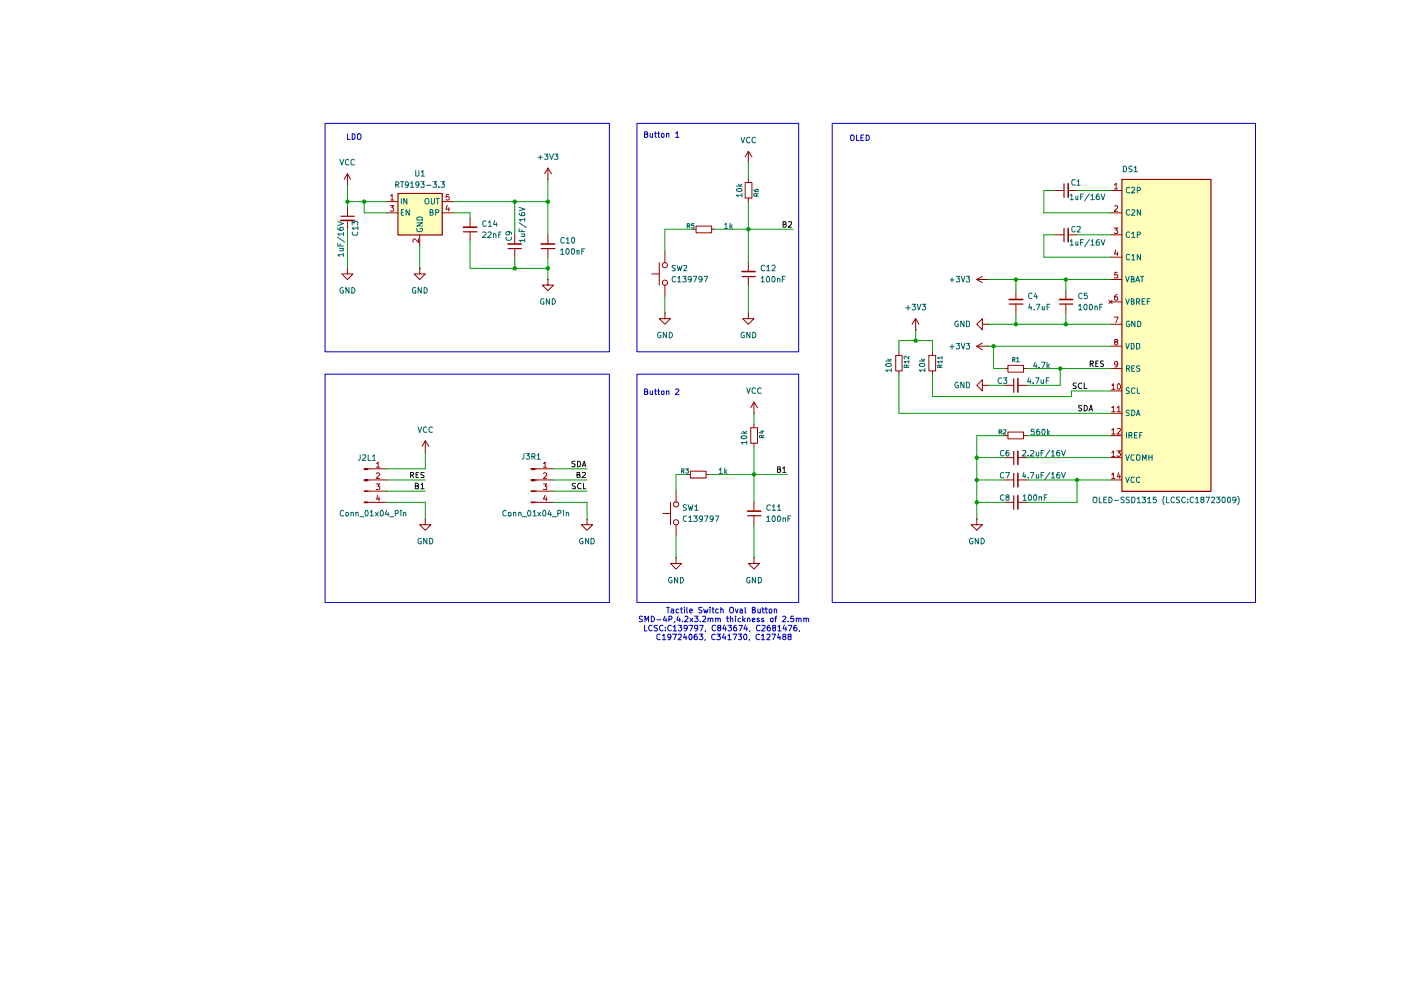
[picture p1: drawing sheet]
<svg xmlns="http://www.w3.org/2000/svg" width="297mm" height="210mm" viewBox="0 0 297 210" stroke-linecap="round" stroke-linejoin="round" font-family="sans-serif">
<g fill="#ffb">
<path d="M84.4 41h9.4v8.8h-9.4z"/>
<path d="M237.9 38.1h18.9v66.1h-18.9z"/>
</g>
<g fill="none" stroke="#910000" stroke-width=".25">
<path d="M225.6 39v2.9M237.9 38.1h18.9v66.1h-18.9zM72.3 45.8h2.8M84.4 41h9.4v8.8h-9.4zM98.3 49.1h2.8M107.7 52.7h2.8M114.8 52.7h2.8M225.6 48.5v2.8M214 64.5h2.9M224.7 64.5h2.8M214.9 80.3v2.9M214.9 95.7v2.8"/>
<path d="M158.5 109.3h2.8M214.9 100.4v2.9M214.9 105.1v2.9"/>
</g>
<g fill="none" stroke="#910000" stroke-width=".34">
<path d="M226.5 38.9v2.9M72.2 46.7h2.9M98.2 48.2h2.9M107.7 51.7h2.8M114.7 51.7h2.9M226.5 48.4v2.8M214 63.5h2.8M224.6 63.5h2.8M215.8 80.3v2.8M215.8 95.7v2.8M158.5 108.4h2.8M215.8 100.3v2.9"/>
<path d="M215.8 105.1v2.8"/>
</g>
<g fill="none" stroke="#910000" stroke-width=".21">
<path d="M73.7 39.2h.1M73.7 36.8v2.4M73.7 36.8l-.7 1.2M73.7 36.8l.6 1.2M116.2 38h.1M116.2 35.6l-.7 1.2M116.2 35.6l.7 1.2M116.2 35.6v2.4M73.7 56.9v1.2h1.1l-1.1 1.2-1.2-1.2h1.2M73.7 56.9h.1M73.7 43.9v1.9M73.7 46.7v1.9"/>
<path d="M82 42.8h2.3M82 45.1h2.3M89 56.9v1.2h1.2l-1.2 1.2-1.2-1.2h1.2M89 56.9h.1M89 49.8v2.4M93.7 42.8h2.4M93.7 45.1h2.4M99.7 46.3v1.9M99.7 49.1v1.9M109.1 49.8v1.9M109.1 52.7v1.8M116.2 59.3v1.2h1.1l-1.1 1.1-1.2-1.1h1.2"/>
<path d="M116.2 59.3h.1M116.2 49.8v1.9M116.2 52.7v1.8M207.1 59.3h2.4M207.1 59.3l1.2 .6M208.3 58.6l-1.2 .7M209.5 59.3h.1M223.6 40.4h2M223.6 49.8h2M226.5 40.4h1.8M226.5 49.8h1.8M235.5 45.1h2.3"/>
<path d="M235.5 40.4h2.3M235.5 49.8h2.3M235.5 54.5h2.3M235.5 59.3h2.3M194.1 69.9h.1M194.1 67.6l.7 1.1M194.1 67.6l-.7 1.1M194.1 67.6v2.3M196.9 75.4h1.5v3.3h-1.5zM197.7 74.6v.8M197.7 78.7v.6M207.1 73.4l1.2 .8"/>
<path d="M207.1 73.4h2.4M208.3 68.7v-1.1l-1.2 1.1 1.2 1.2v-1.2h1.2M208.3 72.7l-1.2 .7M209.5 73.4h.1M209.5 68.7h.1M213 78.1h.7M213.7 77.5h3.3v1.4h-3.3zM215.4 61.6v1.9M215.4 64.4v2M217 78.1h.8M226 61.6v1.9M226 64.4v2"/>
<path d="M235.1 63.7l.7 .6M235.5 78.1h2.3M235.5 73.4h2.3M235.5 64h2.3M235.5 68.7h2.3M235.8 63.7l-.7 .6M146.4 99.9h3.3v1.4h-3.3zM208.3 81.7v-1.2l-1.2 1.2 1.2 1.2v-1.2h1.2M209.5 81.7h.1M213 81.7h1.9M213 92.4h.7M213 97h1.9"/>
<path d="M213.7 91.6h3.3v1.4h-3.3zM215.8 81.7h2M215.8 97h2M217 92.4h.8M235.5 92.4h2.3M235.5 97h2.3M235.5 82.9h2.3M235.5 87.6h2.3M90.2 110.1v1.2h1.2l-1.2 1.1-1.2-1.1h1.2M90.2 110.1h.1M124.5 110.1v1.2h1.1l-1.1 1.1-1.2-1.1h1.2M124.5 110.1h.1"/>
<path d="M140.5 108.9h1.7M142.2 106.5v4.8M143.3 118.3v1.2h1.2l-1.2 1.1-1.1-1.1h1.1M143.3 118.3h.1M143.3 104.1v2.4M143.3 111.3v2.3M145.7 100.6h.7M149.7 100.6h.8M159.9 118.3v1.2h1.1l-1.1 1.1-1.2-1.1h1.2M159.9 118.3h.1M159.9 106.5v1.9M159.9 109.3v2"/>
<path d="M207.1 110.1v1.2h1.2l-1.2 1.1-1.2-1.1h1.2M207.1 110.1h.1M213 106.5h1.9M213 101.8h1.9M215.8 106.5h2M215.8 101.8h2M235.5 101.8h2.3"/>
<circle cx="143.3" cy="106.9" r=".55"/>
<circle cx="143.3" cy="110.7" r=".55"/>
</g>
<g fill="none" stroke="#b90000" stroke-width=".21">
<path d="M236.3 39.2l.3-.3v1.1M82.7 43.6h.8l-.4 .4 .4 .3-.1 .4h-.7M82.8 41.6l.3-.4v1.2M82.8 42.4h.7M88.7 50.6v.8l-.8-.8-.4 .2 .1 .5M94.8 43.5l-.2 .9h.7M95.2 41.2h-.5l-.1 .6 .1-.1h.5v.6h-.6M95.2 44v.8M236.2 48.3h.8l-.4 .5 .3 .1v.5l-.5 .1-.2-.1M236.3 43.7l.4-.1 .3 .3-.8 .9h.8M236.3 40h.7M236.6 53l-.3 .8h.8"/>
<path d="M236.9 57.7h-.5l-.1 .6h.6v.6l-.6-.1M236.9 53.4v.8M236.2 67.2h.9l-.5 1.2M236.6 72.5l-.3-.3 .1-.2h.5v.4l-.5 .1-.1 .1v.3l.3 .3 .4-.3-.1-.4h-.2M236.9 62.5l-.4 .1-.2 .8a.35 .35 0 0 0 .3 .3 .35 .35 0 0 0 .4-.3l-.1-.4-.2-.1-.4 .3M237 77.1a.35 .35 0 0 1-.4 .3 .35 .35 0 0 1-.3-.3l.1-.4h.5v.9l-.2 .2h-.3M235.7 81.7h.2l.2-.3v1.1M235.7 86.4l.4-.3v1.2M235.7 91.2l.4-.4v1.2M235.7 95.9l.4-.3v1.2M235.7 82.5h.7M235.7 87.3h.7"/>
<path d="M235.7 92h.7M235.7 96.8h.7M236.8 95.6h.8l-.4 .4 .3 .1 .1 .4-.3 .3h-.3l-.2-.2M236.9 81.6l.3-.2a.71 .71 0 0 1 .2 1.1h-.3l-.2-.1zM236.9 86.4l.3-.3v1.2M236.9 90.9l.4-.1 .3 .4-.8 .8h.8M236.9 87.3h.7M235.7 100.6h.2l.2-.4v1.2M235.7 101.4h.7M237.2 100.2l-.3 .9h.7M237.4 100.7v.7"/>
</g>
<g fill="none" stroke="#006665" stroke-width=".21">
<path d="M239.5 39.9l-.2-.2a.67 .67 0 0 0-.5 .5 .67 .67 0 0 0 .2 .7l.5-.1M239.9 39.9l.5-.2 .2 .3-.7 .9h.7M85.1 42.1v1.2M85.1 45h.3M85.6 44.4h-.5v1.2h.5M86.3 42.1v1.2l-.7-1.2v1.2M86.8 44.4v1.2l-.7-1.2v1.2M88.4 48.4v.5l.2 .2h.6l.3-.2v-.5h-.4v.2M88.4 47.2h1.2l-1.2 .7h1.2M88.6 46.1h.8l.2 .6h-1.2v-.5zM90.2 42.2l.2-.1a.6 .6 0 0 1 .6 .6 .6 .6 0 0 1-.6 .6l-.3-.5zM91.2 45h.4l.2-.1v-.4l-.2-.1h-.4v1.2h.6l.1-.4-.3-.2"/>
<path d="M91.4 42.1v1.1l.2 .1h.3l.2-.3v-.9M92.4 45h.6v-.5l-.6-.1v1.2M92.5 42.1h.6M92.8 42.1v1.2M238.7 58.6l.3 1.2 .4-1.2M239.5 44.5l-.2-.1a.6 .6 0 0 0-.5 .6 .6 .6 0 0 0 .5 .6h.2M239.5 49.3l-.5-.1a.67 .67 0 0 0-.2 .7 .67 .67 0 0 0 .5 .5l.2-.2M239.5 54l-.5-.1a.67 .67 0 0 0-.2 .7 .67 .67 0 0 0 .5 .5l.2-.2M239.9 59.2l.5-.1 .1-.3-.3-.2h-.3v1.2h.5l.1-.5-.3-.1M239.9 44.5l.5-.1 .2 .4-.7 .8h.7M239.9 49.5l.4-.3v1.2M239.9 54.3l.4-.4v1.2"/>
<path d="M239.9 50.4h.7M239.9 55.1h.7M240.8 59.8l.4-1.2 .4 1.2M241 59.4h.5M241.1 40.4h.5l.2-.4-.2-.3h-.5v1.2M241.1 49.8l.6-.1 .1-.3-.2-.2h-.5v1.2M241.8 44.4v1.2l-.7-1.2v1.2M241.8 53.9v1.2l-.7-1.2v1.2M241.8 58.6h.7M242.1 58.6v1.2M238.7 63.3l.3 1.2 .4-1.2M238.7 72.8l.3 1.2 .4-1.2"/>
<path d="M238.8 78.1h.6l.1-.4-.1-.1h-.6v1.1M239.1 78.1l.4 .6M239.4 68.2l-.2-.1a.61 .61 0 0 0-.4 .6 .61 .61 0 0 0 .5 .6l.2-.1v-.5h-.2M239.9 63.9l.5-.1 .1-.2-.3-.3h-.3v1.2h.4l.2-.1v-.4l-.3-.1M239.9 72.8h.4l.2 .3v.6l-.4 .3h-.2zM239.9 78.1h.5M240.5 77.6h-.6v1.1h.6M240.6 68.1v1.2l-.7-1.2v1.2M241 64h.5l.1-.2v-.3l-.1-.2h-.5v1.2M241 72.8h.5l.1 .3v.6l-.3 .3h-.3zM241.2 68.1l.6 .1 .1 .4-.1 .5-.3 .2h-.3zM241.3 64l.3 .5"/>
<path d="M241.6 77.6h-.5l-.1 .1 .1 .4 .5 .1v.4l-.1 .1h-.5M242.1 63.9h.5M242.7 63.3h-.6v1.2h.6M243.2 63.9h.5M243.8 63.3h-.6v1.2M238.7 96.4l.3 1.2 .4-1.2M238.8 91.7v1.2M239.4 92.3h.5l.1-.4-.1-.2h-.5v1.2M239.4 82.3h-.6v.4l.6 .2v.3v.2h-.6M239.4 87h-.6v.5l.6 .1v.3l-.2 .2h-.4M239.7 92.3l.3 .6M239.9 87a.6 .6 0 0 1 .7 .5 .6 .6 0 0 1-.7 .6z"/>
<path d="M240.5 96.5l-.6-.1a.72 .72 0 0 0 .4 1.2l.2-.1M240.5 92.3h.5M240.6 82.4l-.2-.2a.67 .67 0 0 0-.5 .5 .67 .67 0 0 0 .2 .7l.5-.1M241 88.1l.3-1.1 .4 1.1M241 96.6l.1-.2h.5a.86 .86 0 0 1-.1 1.2l-.5-.1zM241 87.8h.6M241.1 82.2v1.2h.5M241.1 91.7h-.6v1.2h.6M241.6 92.3h.4M242.1 91.7h-.5v1.2M242.2 97.6v-1.2l.5 .9 .3-.9v1.2M243.6 96.4v1.2"/>
<path d="M243.6 96.9h.7M244.3 96.4v1.2M238.7 101.2l.3 1.1 .4-1.1M240.5 101.3l-.6-.1-.1 .5 .1 .6 .6-.1M241.6 101.3l-.5-.1-.1 .2v.6l.1 .3 .5-.1"/>
</g>
<path d="M121.9 97.8h-.5l-.2 .2 .2 .3 .5 .2v.3l-.1 .2-.6-.1M122.4 97.8h.5a.66 .66 0 0 1 .2 .7 .66 .66 0 0 1-.7 .5zM123.4 99l.5-1.2 .3 1.2M123.5 98.6h.6M122 102.5h-.6v.5l.5 .1 .1 .4-.1 .1h-.6M122.3 100.7h.6v-.5h-.6v1.1h.6l.1-.4-.3-.2M123.2 102.6l-.3-.2a.67 .67 0 0 0-.5 .6 .67 .67 0 0 0 .3 .6l.5-.1M123.4 100.2h.6l.1 .3-.7 .8h.7M123.7 102.4v1.2h.5" fill="none" stroke="#0f0f0f" stroke-width=".21"/>
<path d="M112.6 99.3h.9v.3h-.9z" fill="#910000"/>
<path d="M112.6 99.3h.9v.3h-.9z" fill="none" stroke="#910000" stroke-width=".21"/>
<path d="M112.6 101.7h.9v.2h-.9z" fill="#910000"/>
<path d="M112.6 101.7h.9v.2h-.9z" fill="none" stroke="#910000" stroke-width=".21"/>
<path d="M112.6 104.1h.9v.1h-.9z" fill="#910000"/>
<path d="M112.6 104.1h.9v.1h-.9z" fill="none" stroke="#910000" stroke-width=".21"/>
<path d="M112.6 106.4h.9v.2h-.9z" fill="#910000"/>
<path d="M90.2 95.8h.1M90.2 93.5l-.7 1.2M90.2 93.5l.7 1.2M90.2 93.5v2.3M113.5 99.4h3.8M112.6 106.4h.9v.2h-.9zM113.5 101.8h3.8M113.5 104.1h3.8M113.5 106.5h3.8" fill="none" stroke="#910000" stroke-width=".21"/>
<path d="M115.2 98.3l.4-.3v1.1M115.2 99.1h.7M115.2 100.4l.2-.2h.3l.2 .2v.4l-.7 .6h.7M115.2 102.6h.7l-.3 .5 .3 .1v.5h-.7M115.6 105l-.4 .8h.8M115.8 105.4v.8" fill="none" stroke="#b90000" stroke-width=".21"/>
<path d="M87 100.8l.6-.1 .1-.4-.2-.1h-.5v1.1M87.3 100.8l.4 .5M88.1 103h.5l.1-.3-.2-.3h-.4v1.2h.5l.1-.5-.2-.1M88.2 100.7h.4M88.7 100.2h-.5v1.1h.5M89.2 102.8l.4-.4v1.2M89.2 103.6h.7M89.9 100.2h-.7v.4l.7 .4-.2 .3h-.5" fill="none" stroke="#0f0f0f" stroke-width=".21"/>
<path d="M77.2 99.3h.8v.3h-.8z" fill="#910000"/>
<path d="M77.2 99.3h.8v.3h-.8z" fill="none" stroke="#910000" stroke-width=".21"/>
<path d="M77.2 101.7h.8v.2h-.8z" fill="#910000"/>
<path d="M77.2 101.7h.8v.2h-.8z" fill="none" stroke="#910000" stroke-width=".21"/>
<path d="M77.2 104.1h.8v.1h-.8z" fill="#910000"/>
<path d="M77.2 104.1h.8v.1h-.8z" fill="none" stroke="#910000" stroke-width=".21"/>
<path d="M77.2 106.4h.8v.2h-.8z" fill="#910000"/>
<g fill="none" stroke="#910000" stroke-width=".21">
<path d="M158 38.7h1.4v3.3h-1.4zM158.7 34.5h.1M158.7 32.1v2.4M158.7 38v.7M158.7 32.1l-.7 1.2M158.7 32.1l.7 1.2M138.2 58.1h1.6M139.8 55.7v4.8M141 53.3v2.4M146.9 48.6h.7M147.6 47.9h3.3v1.5h-3.3zM150.9 48.6h.7"/>
<path d="M158.7 42v.8M158.7 55.7v1.9M158.7 58.6v1.9M141 66.4v1.2h1.2l-1.2 1.1-1.2-1.1h1.2M141 66.4h.1M141 60.5v2.3M158.7 66.4v1.2h1.2l-1.2 1.1-1.2-1.1h1.2M158.7 66.4h.1M189.9 75.4h1.4v3.3h-1.4zM190.6 74.6v.8M190.6 78.7v.6M78 99.4h4"/>
<path d="M159.2 90.7h1.4v3.3h-1.4zM159.9 87.6h.1M159.9 85.3l-.7 1.1M159.9 85.3l.7 1.1M159.9 85.3v2.3M159.9 90v.7M159.9 94v.7M77.2 106.4h.8v.2h-.8zM78 101.8h4M78 104.1h4M78 106.5h4"/>
<circle cx="141" cy="56.2" r=".55"/>
<circle cx="141" cy="59.9" r=".55"/>
</g>
<path d="M79.8 98.3l.4-.3v1.1M79.8 99.1h.7M79.8 102.6h.7l-.4 .5 .4 .2v.3l-.2 .2-.5-.1M79.8 100.4l.5-.2 .2 .4-.7 .8h.7M80.1 105l-.3 .8h.7M80.3 105.4v.8" fill="none" stroke="#b90000" stroke-width=".21"/>
<g fill="none" stroke="#0f0f0f" stroke-width=".21">
<path d="M166 47.6h.5l.1-.2v-.3l-.1-.1h-.5v1.2l.6-.1 .1-.3-.2-.2M167.1 47.1h.7v.4l-.7 .7h.7M231.1 77.1l.6-.1 .1-.3-.2-.2h-.5v1.2M231.4 77.1l.4 .6M232.3 77h.4M232.8 76.5h-.5v1.2h.5M233.9 76.5l-.6 .1v.4l.6 .2v.4l-.1 .1-.5-.1M164.8 99.5h.6v-.4l-.6-.1v1.2l.6-.1 .1-.4-.2-.2M165.9 99.3l.4-.3v1.2M228.2 81.3h-.6v.4l.5 .2 .1 .3-.1 .2h-.6M229.4 86l-.5-.1-.2 .3 .1 .2 .5 .2v.4h-.6M229.4 81.4l-.3-.2a.67 .67 0 0 0-.5 .5 .67 .67 0 0 0 .3 .7l.5-.1"/>
<path d="M229.9 85.9l.6 .2v.3v.6l-.4 .1h-.2zM229.9 81.2v1.2h.6M230.9 87.1l.4-1.2 .3 1.2M231 86.8h.6M165.9 100.2h.7"/>
</g>
<path d="M157.4 58.6h2.7" fill="none" stroke="#910000" stroke-width=".25"/>
<path d="M157.3 57.6h2.8" fill="none" stroke="#910000" stroke-width=".34"/>
<g fill="none" stroke="#090" stroke-width=".21">
<path d="M73.7 39.2v4.7M116.2 38v11.8M158.7 34.5v3.5M73.7 48.6v8.3M73.7 42.8h8.3M77.2 42.8v2.3h4.8M89 52.2v4.7M96.1 42.8h20.1M96.1 45.1h3.6v1.2M99.7 51v5.9h16.5M109.1 42.8v7M109.1 54.5v2.4"/>
<path d="M116.2 54.5v4.8M146.9 48.6h-5.9v4.7M151.6 48.6h16.5M158.7 42.8v12.9M209.5 59.3h26M215.4 59.3v2.3M223.6 40.4h-2.3v4.7h14.2M223.6 49.8h-2.3v4.7h14.2M226 59.3v2.3M228.3 40.4h7.2M228.3 49.8h7.2M141 62.8v3.6"/>
<path d="M158.7 60.5v5.9M190.6 74.6v-2.4h7.1v2.4M190.6 79.3v8.3h44.9M194.1 69.9v2.3M197.7 79.3v4.8h29.5v-1.2h8.3M209.5 68.7h26M209.5 73.4h26M210.7 73.4v4.7h2.3M215.4 66.4v2.3M217.8 78.1h17.7M224.8 78.1v3.6h-7M226 66.4v2.3"/>
<path d="M90.2 95.8v3.6h-8.2M117.3 99.4h7.2M159.9 87.6v2.4M159.9 94.7v11.8M207.1 97h5.9M209.5 81.7h3.5M213 92.4h-5.9v17.7M217.8 97h17.7M217.8 92.4h17.7M82 104.1h8.2M82 106.5h8.2v3.6M82 101.8h8.2"/>
<path d="M117.3 104.1h7.2M117.3 101.8h7.2M117.3 106.5h7.2v3.6M143.3 113.6v4.7M145.7 100.6h-2.4v3.5M150.5 100.6h16.5M159.9 111.3v7M207.1 101.8h5.9M207.1 106.5h5.9M217.8 101.8h17.7M228.3 101.8v4.7h-10.5"/>
</g>
<g fill="none" stroke="#0000ca" stroke-width=".21">
<path d="M68.9 26.2h60.3v48.4h-60.3zM73.7 28.4v1.1h.6M74.7 28.4h.4l.2 .3v.6l-.2 .2h-.4zM75.8 28.5l.5-.1a.86 .86 0 0 1 .1 1.1h-.5l-.1-.1zM135 26.2h34.3v48.4h-34.3zM136.7 28.4h.5l.1-.3-.1-.2h-.5v1.2h.5l.1-.1v-.4l-.2-.2M137.8 28.3v.7l.2 .1 .3-.1M138.3 28.3v.8M138.8 28.3h.4M138.9 27.9v1.1l.3 .1M139.4 28.3h.5M139.6 27.9v1.1l.3 .1"/>
<path d="M140.3 28.4l.3-.1 .2 .1v.6l-.2 .1-.4-.2zM141.3 28.4l.2-.1 .3 .1v.7M141.3 28.3v.8M143.3 28.3l.3-.4v1.2M143.3 29.1h.6M176.4 26.2h89.8v101.6h-89.8zM180.3 28.8l.5-.2a.65 .65 0 0 1 .3 .7 .65 .65 0 0 1-.5 .5l-.3-.2zM181.6 28.6v1.2h.6M182.5 29.2h.5M183.1 28.6h-.6v1.2h.6M183.6 28.6l.6 .2 .1 .3-.1 .5-.3 .2h-.3zM68.9 79.3h60.3v48.5h-60.3z"/>
<path d="M135 79.3h34.3v48.5h-34.3zM136.7 83.1h.4l.2-.4-.2-.2h-.4v1.2h.5l.1-.1v-.5h-.2M137.8 82.9v.6l.2 .2 .3-.1M138.3 82.9v.8M138.8 82.9h.4M138.9 82.5v1.1l.3 .1M139.4 82.9h.5M139.6 82.5v1.1l.3 .1M140.3 83h.5v.6h-.5zM141.3 83h.5v.7M141.3 82.9v.8M143.3 82.6l.4-.1 .2 .3-.7 .9h.7"/>
<path d="M136.2 130.7l-.5-.1-.1 .2v.3l.6 .4-.2 .3-.4-.1M136.7 132.6v1.2h.5M136.7 131.8v-1.2l.4 .9 .4-.9v1.2M138.1 130.6l.5 .2 .2 .5a.57 .57 0 0 1-.7 .5zM138.3 132.7l-.5-.1a.67 .67 0 0 0-.3 .7 .67 .67 0 0 0 .5 .5l.3-.2M139.3 131.4h.8M139.4 132.6h-.5l-.2 .2 .2 .3 .5 .2v.3l-.2 .2-.5-.1M140 134.5a.45 .45 0 0 0-.7 .2v.7a.45 .45 0 0 0 .7 .2M140.5 134.8l.3-.3v1.1M140.5 135.6h.6M140.5 132.7l-.5-.1-.1 .2 .1 .8 .2 .2 .3-.2M141 130.6l-.4 .9h.8"/>
<path d="M141.1 133.6v.2M141.1 133v.1M141.2 131.1v.7M141.3 128.8h.6M141.6 128.8v1.2M141.8 131.3l.6-.1v-.5l-.6-.1v1.2M142.2 135l-.2 .2-.4-.1v-.6h.4a.73 .73 0 0 1-.1 1.1h-.3M142.3 129.2l.4-.1 .1 .2v.7M142.3 132.7l-.5-.1a.67 .67 0 0 0-.2 .7 .67 .67 0 0 0 .5 .5l.2-.2M142.6 134.5h.8l-.5 1.1M142.7 132.9l.4-.3v1.2M142.7 133.8h.7"/>
<path d="M142.8 129.5h-.4l-.2 .1 .2 .4 .4-.1M143.1 131.7l-.2 .3M143.8 130.6l-.3 .9h.8M143.8 134.5h.6v.5l-.6 .6h.6M143.8 132.6h.7l-.3 .4 .3 .1v.5l-.1 .2h-.4l-.2-.2M143.9 129.2l-.3-.1-.3 .3 .1 .5h.5M144.1 131.1v.7M144.3 129.1h.4M144.4 128.8v1.1l.3 .1M144.7 131.7v.1M145.1 128.8v.1M145.1 129.1v.9"/>
<path d="M145.2 130.8l.4-.2 .3 .4-.8 .8h.8M145.2 134.4l-.3 .8h.7M145.5 134.9v.7M145.6 128.8v1l.2 .2M145.7 133.1l-.2 .2h-.4l-.1-.6 .5-.1 .2 .2-.2 .8-.4 .2M146 132.6h.9l-.5 1.2M146.1 134.5h.4a.78 .78 0 0 1 0 1.1h-.4zM146.2 129.5h.6l-.2-.4-.4 .2v.5l.2 .2 .3-.1M146.3 131.1l.6 .7M146.9 131.1l-.6 .7M147.2 130.6h.8l-.4 .5 .4 .2v.4l-.3 .1-.5-.1M147.7 134.5h-.2a.73 .73 0 0 0-.1 1.1h.4v-.6l-.4-.1-.2 .2"/>
<path d="M147.9 133.1l-.1 .2h-.4l-.2-.2v-.3l.2-.2 .5 .1v.7l-.2 .3-.3 .1M148.3 134.5h.7l-.4 .4 .4 .2-.1 .5h-.6M148.3 132.6h.8l-.5 1.2M148.5 131.7v.1M148.8 128.8l-.6 .1v.3l.6 .4-.2 .4-.4-.1M149 130.8l.4-.2 .2 .2v.3l-.7 .7h.7M149.2 129.1l.2 .9 .2-.6 .3 .6 .2-.9M149.5 135.6l-.1 .2M149.6 133.7l-.1 .2M150.1 131.1h.5v.7M150.1 131.1v.7M150.5 128.8v.1"/>
<path d="M150.5 129.1v.9M150.6 131.2l.2-.1h.3v.7M151 129.1h.4M151.1 128.8v1.1l.3 .1M151.6 134.5h-.2a.6 .6 0 0 0-.5 .5 .6 .6 0 0 0 .5 .6h.2M151.7 131.1h.4l.1 .1v.6M151.7 132.7l-.5-.1a.67 .67 0 0 0-.2 .7 .67 .67 0 0 0 .5 .5l.2-.2M151.7 131.1v.7M152 134.5h.7l-.4 .4 .4 .2v.5h-.7M152.2 131.2l.2-.1 .3 .1v.6M152.3 129.2l-.3-.1-.3 .3 .1 .5h.5M152.4 133.1l-.3-.3 .1-.2h.5v.4l-.5 .1-.1 .2v.2l.3 .3 .4-.3-.1-.4h-.1"/>
<path d="M152.8 129.3l.2-.2 .3 .2v.7M152.8 128.8v1.2M153.5 134.4l-.3 .8h.7M153.6 132.5l-.4 .8h.8M153.8 134.9v.7M153.8 132.9v.9M154 131.1h.5M154.2 130.6v1.1l.3 .1M154.3 132.6h.8l-.4 .4 .3 .1 .1 .4-.2 .3h-.4l-.2-.2M154.3 134.8l.4-.3v1.1M154.3 135.6h.7M154.9 128.8h.5a.77 .77 0 0 1-.2 1.2l-.3-.1a.87 .87 0 0 1 0-1.1z"/>
<path d="M154.9 131.1h.5v.7M154.9 130.6v1.2M155.4 134.5h.8l-.5 1.1M155.9 129.1l.3 .9 .3-.9M156 130.6v.2M156 131.1v.7M156.1 132.6h-.3l-.2 .2v.9h.5l.1-.4a.35 .35 0 0 0-.3-.3 .35 .35 0 0 0-.4 .3M156.5 134.5h.7l-.3 .4 .3 .2-.1 .5h-.6M156.6 132.6h.8l-.5 1.2M156.9 129.2l.3-.1 .2 .2v.7M157 131.1h-.3l-.2 .2v.4h.5M157.4 129.5h-.5l.1 .5 .4-.1"/>
<path d="M157.5 130.6v1.2M157.6 131.4l.4 .4M157.8 134.5h.3l.2 .2v.7l-.3 .2a.7 .7 0 0 1-.2-1.1zM158 128.8v1.1l.2 .1M158 131.1l-.5 .4M158.1 132.5l-.4 .8h.8M158.3 132.9v.9M158.5 131.1h.3l.2 .1v.6M158.5 131.1v.7M158.9 135.6l-.1 .2M159 133.7l-.1 .2M159.5 129.3h.5v-.5h-.5v1.2h.4l.3-.5-.3-.2"/>
<path d="M159.5 131.5l.5-.2v-.2h-.5v.6h.5M160.7 129.1v.8l.3 .1 .2-.2M161 131.1h-.5v.3l.5 .1v.2l-.1 .1-.4-.1M161 134.5h-.2a.6 .6 0 0 0-.5 .5 .6 .6 0 0 0 .5 .6h.2M161.1 132.7l-.5-.1a.67 .67 0 0 0-.2 .7 .67 .67 0 0 0 .5 .5l.2-.2M161.2 129.1v.9M161.5 134.8l.3-.3v1.1M161.5 135.6h.6M161.5 132.7l.6-.1 .1 .3-.7 .9h.7M161.5 129.1h.6M161.7 128.8v1l.4 .2M161.9 131.1h-.3l-.1 .2 .5 .4-.2 .1-.3-.1"/>
<path d="M162.2 129.1h.5M162.4 128.8v1l.3 .2M162.6 134.5h.6v.5l-.6 .6h.6M163.1 129.3l.1-.2 .4 .1v.7l-.4 .1-.1-.2zM163.2 132.6l-.4 .1a.82 .82 0 0 0 .1 1.1l.4-.2v-.5l-.4-.1-.3 .3M163.4 131.1h.5v.6l-.3 .1-.3-.1zM163.7 134.5h.7l-.5 1.1M164 133.1l-.2-.4 .5-.1 .1 .3-.6 .3v.4l.2 .2 .4-.2v-.4l-.1-.1M164.2 129.3l.1-.2 .4 .2v.7M164.2 129.1v.9M164.3 131.1h.4M164.7 130.6l-.3 .2v1"/>
<path d="M164.9 132.9l.4-.3v1.2M164.9 133.8h.7M165.1 134.4l-.3 .8h.7M165.4 134.9v.7M165.9 130.8l.5-.2 .2 .4-.7 .8h.7M166.2 135l-.3-.3a.35 .35 0 0 1 .4-.3 .35 .35 0 0 1 .3 .3l-.2 .3a.36 .36 0 0 0-.5 .4 .36 .36 0 0 0 .6 .2 .36 .36 0 0 0 0-.6h-.1M166.3 132.5l-.3 .8h.8M166.6 132.9v.9M167.1 131.7v.1M167.1 132.6h.8l-.5 1.2M167.3 135l-.3-.3 .3-.2h.4v.4a.51 .51 0 0 0-.6 .7h.6v-.6h-.1M168.2 130.6h-.5l-.1 .6 .6-.1 .1 .6-.2 .1-.5-.1"/>
<path d="M168.8 131.1h.4l.1 .1v.6M168.8 132.6h-.3l-.2 .2v.8l.4 .2 .3-.3-.1-.4-.2-.1-.4 .1v.2M168.8 131.1v.7M169.3 131.2l.2-.1 .3 .1v.6M169.5 133.7l-.1 .2M170.4 131.1h.4l.1 .1v.6M170.4 131.1v.7M170.9 131.2l.2-.1 .3 .1v.6"/>
</g>
<g fill="#090">
<circle cx="226" cy="68.7" r=".47"/>
<circle cx="215.4" cy="68.7" r=".47"/>
<circle cx="210.7" cy="73.4" r=".47"/>
<circle cx="207.1" cy="97" r=".47"/>
<circle cx="159.9" cy="100.6" r=".47"/>
<circle cx="207.1" cy="101.8" r=".47"/>
<circle cx="207.1" cy="106.5" r=".47"/>
<circle cx="73.7" cy="42.8" r=".47"/>
<circle cx="77.2" cy="42.8" r=".47"/>
<circle cx="109.1" cy="42.8" r=".47"/>
<circle cx="116.2" cy="42.8" r=".47"/>
<circle cx="226" cy="59.3" r=".47"/>
<circle cx="215.4" cy="59.3" r=".47"/>
<circle cx="109.1" cy="56.9" r=".47"/>
<circle cx="116.2" cy="56.9" r=".47"/>
<circle cx="228.3" cy="101.8" r=".47"/>
<circle cx="224.8" cy="78.1" r=".47"/>
<circle cx="194.1" cy="72.2" r=".47"/>
<circle cx="158.7" cy="48.6" r=".47"/>
</g>
<g fill="none" stroke="#006665" stroke-width=".21">
<path d="M72.1 33.8l.4 1.2 .4-1.2M73.9 34l-.3-.2-.4 .3v.6l.2 .3 .5-.1M75.1 34l-.3-.2-.4 .3v.6l.2 .3 .5-.1M83.9 39.2h.4l.3-.3-.3-.4h-.4v1.2M84.2 39.2l.4 .5M84.9 38.5h.7M85.3 38.5v1.2M86.6 39l-.2 .3-.5-.1v-.5l.5-.2a.81 .81 0 0 1 0 1.2h-.4M87 38.9l.4-.4v1.2M87 39.7h.7M88.1 36.2l.1 1.1h.4l.2-.1v-1M88.8 39a.35 .35 0 0 1-.3 .3 .35 .35 0 0 1-.4-.3l.1-.4h.5v.9l-.1 .2h-.4"/>
<path d="M89.2 38.5h.7l-.3 .5 .3 .1v.5h-.7M89.3 36.5l.4-.3v1.1M89.3 37.3h.7M90.4 39.3h1M91.8 38.5h.7l-.4 .5h.4v.7l-.7-.1M93 39.6v.1M93.5 38.5h.7l-.4 .5h.3v.7l-.6-.1M114.1 33.4h.9M114.6 32.9v.9M115.5 32.7h.7l-.4 .4 .4 .1v.5h-.7M116.5 32.7l.4 1.1 .4-1.1M117.6 32.7h.7l-.4 .4 .4 .1v.5h-.7"/>
<path d="M156.1 39.5h1.2M156.5 39l.5 .5M157.1 29.1l.4 1.2 .4-1.2M157.3 39l-.4 .4M159 29.2l-.5-.1a.67 .67 0 0 0-.3 .7 .67 .67 0 0 0 .5 .5l.3-.2M160.2 29.2l-.5-.1a.67 .67 0 0 0-.3 .7 .67 .67 0 0 0 .5 .5l.3-.2M227.9 38.2l-.5-.1-.2 .3 .1 .7 .3 .2 .3-.2M228.3 38.4l.4-.3v1.2M228.3 39.3h.7M238.2 35.2h.3l.3 .4v.6l-.1 .2h-.5zM240 35.3l-.5-.1-.1 .2v.3l.6 .4-.1 .3h-.5M240.5 35.6l.3-.4v1.2"/>
<path d="M240.5 36.4h.6M71.5 50.3l1.6 1M71.6 51.6v.6h1.2M71.6 48.3l.1 .4a.82 .82 0 0 0 1.1-.1l-.2-.4h-.5v.4l.2 .3M71.6 47l1.2 .4-1.2 .4M72 52.7h.8M72.1 51.7v.5M72.6 52.7l.2 .1-.1 .4h-.7M72.8 54h-1.2l.4 .4M72.8 49.6h-1.2l.4 .4M72.8 49.3v.7M72.8 53.7v.7"/>
<path d="M74.7 47.7v-.8l.4 .4 .1-.3h.6v.7M74.8 49.2a.45 .45 0 0 0 .1 .7h.7a.45 .45 0 0 0 .2-.7M75.9 48.3h-1.2l.3 .4M75.9 48v.7M102.4 49.3l.5-.1 .1 .3-.7 .9h.7M103 46.9a.45 .45 0 0 0-.6 .2v.7l.3 .2 .3-.2M103.5 49.3l.6-.1v.3l-.7 .9h.7M103.5 47.2l.4-.4v1.2M103.5 48h.7M104.6 49.7l.2-.2 .4 .2v.7M104.6 49.5v.9M104.9 46.7l-.3 .9h.8"/>
<path d="M105.2 47.2v.8M105.7 49.7h.4M106.3 49.2h-.6v1.2M107.4 50.3a.53 .53 0 0 0 .5 .7 .53 .53 0 0 0 .5-.7M107.8 49.1l.2 .3-.1 .4h-.5l-.1-.4a.73 .73 0 0 1 1.2 0v.3M110.1 48.5v.6h1.2M110.1 45.2l.1 .4 .2 .1h.8l.1-.5-.2-.2h-.4l-.1 .2v.4l.1 .1M110.1 43.9l1.2 .5-1.2 .3M110.1 47.2l1.5 1.1M110.5 49.6h.8M110.7 48.7v.4M111.2 49.6l.1 .5h-.8"/>
<path d="M111.3 51h-1.2l.3 .3M111.3 46.6h-1.2l.3 .1v.2M111.3 46.2v.7M111.3 50.6v.7M118.9 53.1l.3-.4v1.2M118.9 53.9h.6M119.6 50.5l-.5-.1a.67 .67 0 0 0-.2 .7 .67 .67 0 0 0 .5 .5l.2-.2M120.1 50.7l.3-.3v1.2M120.1 51.6h.6M120.1 52.7h.4l.1 .2v.8l-.2 .2a.71 .71 0 0 1-.3-1.2zM121.2 52.9l.1-.2a.6 .6 0 0 1 .6 .5 .6 .6 0 0 1-.2 .6l-.3 .1-.2-.2zM121.3 50.4h.4l.1 .1v.8l-.2 .3a.71 .71 0 0 1-.3-1.2z"/>
<path d="M122.3 53.3l.2-.2 .3 .1v.7M122.3 53.1v.8M123.4 53.3h.4M124 52.7h-.6v1.2M143.2 56.3h-.6v.4l.5 .2 .1 .3-.1 .2h-.6M143.3 58.8l-.3-.2a.67 .67 0 0 0-.5 .5 .67 .67 0 0 0 .2 .7l.6-.1M143.6 56.3l.2 1.1 .3-.8 .2 .8 .3-1.1M143.7 58.9l.3-.3v1.2M143.7 59.8h.7M144.8 58.6h.7l-.4 .5h.3l.1 .2-.1 .5-.6-.1M144.9 56.4l.6-.1 .1 .2-.7 .9h.7M145.7 47.9l.5-.1v-.3l-.5-.1v.9"/>
<path d="M146 47.9l.2 .4M146.6 59.1v.2l-.5 .1-.1-.1-.1-.5 .2-.2 .5 .2v.7l-.2 .3h-.4M147 58.6h.7l-.5 1.2M147.2 47.4h-.6v.4h.6l-.1 .5h-.5M148.8 59.1a.35 .35 0 0 1-.3 .3 .35 .35 0 0 1-.3-.3l.1-.4h.5v.8l-.2 .3h-.3M149.3 58.6h.7l-.5 1.2M153.7 47.6l.2-.3v1.1M153.7 48.4h.6M154.8 47.3v1.1M154.9 48l.4 .4M155.3 47.7l-.5 .4M156.1 40.2l.5-.2h.6a.51 .51 0 0 1-.2 .7 .51 .51 0 0 1-.7-.2z"/>
<path d="M157.3 41.4h-1.2l.4 .3M157.3 41.1v.6M159.9 40.2v.3a.6 .6 0 0 0 .9 0l-.1-.4h-.4l-.1 .4 .2 .1M160.4 41.6v-.5l-.2-.1-.3 .1v.5h.9M160.8 41l-.4 .3M161.4 58.9l.3-.3v1.2M161.4 59.8h.7M162.1 56.4l-.2-.2a.67 .67 0 0 0-.5 .5 .67 .67 0 0 0 .2 .7l.5-.1M162.6 56.6l.3-.4v1.2M162.6 57.4h.6M162.6 58.7l.3-.1 .3 .2v.8l-.2 .2h-.4l-.1-.4zM163.7 56.4l.1-.2h.4l.1 .2v.3l-.6 .7h.6"/>
<path d="M163.9 58.6a.71 .71 0 0 1 .3 1.2h-.4l-.1-.2v-.8zM164.8 59.1l.4-.1 .2 .2v.6M164.8 59v.8M165.9 59.2h.4M166.5 58.6h-.6v1.2M201.4 59.4h.9M201.8 58.9v.9M202.8 58.6h.7l-.4 .5h.3l.1 .2-.1 .5-.6-.1M203.8 58.6l.4 1.2 .4-1.2M204.9 58.6h.7l-.4 .5 .4 .1v.5h-.7M226.9 41.5l.3-.4v1.2M226.9 51.1l.3-.3v1.2"/>
<path d="M226.9 42.3h.7M226.9 52h.7M227.9 48.1a.45 .45 0 0 0-.7 .2l.1 .7 .3 .2 .3-.2M228.1 41.6v.6h.4M228.1 51.2v.8l.4-.1M228.3 48.1h.7v.4l-.7 .7h.7M228.5 41.6v.7M228.5 51.2v.8M229.1 41.7h.4M229.1 51.4h.4M229.7 41.1h-.6v1.2M229.7 50.8h-.6v1.2"/>
<path d="M231 41.1l-1 1.5M231 50.8l-1 1.5M231.3 41.5l.3-.4v1.2M231.3 51.1l.3-.3v1.2M231.3 42.3h.7M231.3 52h.7M233 41.1h-.3a.73 .73 0 0 0 0 1.2l.4-.1v-.5l-.4-.1-.3 .2M233 50.8l-.4 .2-.2 .8 .2 .2 .5-.1-.1-.6h-.4l-.2 .2M233.4 41.1l.4 1.2 .5-1.2M233.4 50.8l.4 1.2 .5-1.2M72.7 61h-.1a.66 .66 0 0 0-.5 .4 .66 .66 0 0 0 .2 .7h.5v-.5h-.2M74 61v1.1l-.7-1.1v1.1"/>
<path d="M74.6 61a.66 .66 0 0 1 .6 .4 .66 .66 0 0 1-.2 .7h-.4zM88.1 61h-.3l-.3 .3v.6l.1 .2h.5v-.5h-.1M89.3 61v1.1l-.7-1.1v1.1M89.9 61a.66 .66 0 0 1 .7 .4 .66 .66 0 0 1-.3 .7h-.4zM115.3 63.4l-.3-.1-.3 .2-.1 .8a.45 .45 0 0 0 .7 .1v-.4h-.2M116.5 63.3v1.2l-.7-1.2v1.2M117.1 63.3l.5 .2 .2 .5a.57 .57 0 0 1-.7 .5zM140.1 70.5a.45 .45 0 0 0-.7 .2v.7a.45 .45 0 0 0 .7 .1v-.4h-.1M141.3 70.4v1.2l-.7-1.2v1.2M141.9 70.4a.6 .6 0 0 1 .7 .6 .6 .6 0 0 1-.7 .6zM157.8 70.5a.45 .45 0 0 0-.7 .2v.7a.45 .45 0 0 0 .7 .1v-.4h-.2M159 70.4v1.2l-.7-1.2v1.2"/>
<path d="M159.6 70.4l.6 .2 .1 .4-.1 .5-.3 .1h-.3zM187.8 77.3l.2-.3h.8l.2 .2v.4a.75 .75 0 0 1-1.2-.3zM187.8 76.5h1.2M188.2 76.1l.4 .4M189 78.5h-1.2l.3 .3M189 78.1v.7M189 76.1l-.4 .3M192 65.3h1M192.2 77.9v-.4l-.4-.1-.1 .5h1M192.5 64.8v.9M192.7 76.7h-1l.3 .3M192.7 75.5v.6l-.7-.6-.3 .2 .1 .4"/>
<path d="M192.7 77.4l-.5 .2M192.7 76.5v.5M193.4 64.5h.7l-.4 .4 .4 .3v.4h-.7M194.5 64.5l.3 1.2 .4-1.2M194.9 76.5h1.2M195 77.1l.8-.1 .3 .4a.64 .64 0 0 1-.6 .4 .64 .64 0 0 1-.6-.5zM195.3 76.1l.4 .4M195.5 64.5h.8l-.5 .4 .5 .3-.1 .4h-.7M196.1 78.5h-1.2l.3 .3M196.1 78.1v.7M196.1 76.1l-.4 .3M199.3 77.9l-.1-.5h-.3l-.1 .5h.9"/>
<path d="M199.7 76.7h-.9l.3 .3M199.7 75.9h-.9l.3 .2M199.7 77.4l-.4 .2M199.7 75.5v.6M199.7 76.5v.5M201.4 73.5h.9M201.8 73.1v.9M202.8 72.8h.7l-.4 .4 .4 .3-.1 .4-.5 .1-.1-.2M203.1 68.2a.54 .54 0 0 0-.7 .5 .54 .54 0 0 0 .8 .5v-.5h-.3M203.8 72.8l.4 1.2 .4-1.2M204.4 68.1v1.2l-.7-1.2v1.2M204.9 72.8h.7l-.4 .4 .4 .1v.5l-.2 .2h-.3l-.2-.2"/>
<path d="M204.9 68.1h.3l.4 .2v.7l-.4 .3h-.3zM214.7 76.3l.4-.1v-.4h-.4v.9M214.9 76.3l.3 .4M215.6 76l.2-.2v.9M215.6 76.7h.6M218.4 64.4l-.3 .9h.7M218.6 64.9v.8M218.8 62.3v-.1a.45 .45 0 0 0-.7 .2v.7a.45 .45 0 0 0 .7 .1M219.3 65.6v.1M219.5 76.8l-.4 .8h.8M219.5 62.1l-.2 .8h.7M219.7 64.5h.8l-.5 1.2"/>
<path d="M219.7 77.2v.8M219.8 62.6v.7M220.3 77.9v.1M220.8 76.8h.8l-.5 1.2M221 64.9v.7h.4M221.4 64.9v.8M222 76.8v1.2M222 65.1h.4M222.2 77.6l.3 .4M222.5 77.2l-.5 .4M222.6 64.5h-.6v1.2M228.7 64.9l.3-.4v1.2"/>
<path d="M228.7 65.7h.7M229.4 62.3l-.2-.2a.6 .6 0 0 0-.5 .6 .6 .6 0 0 0 .5 .6l.2-.1M230 64.6l.2-.1 .3 .3v.6l-.4 .3a.7 .7 0 0 1-.1-1.1zM230.5 62.1h-.5l-.1 .6 .1-.1 .5 .1v.5h-.6M231.1 64.6l.2-.1a.64 .64 0 0 1 .4 .6 .64 .64 0 0 1-.5 .6l-.2-.3zM232.2 65l.4-.1 .1 .8M232.2 64.9v.8M233.2 65.1h.4M233.8 64.5h-.6v1.2M76.4 96.4v.9l-.5 .3M76.9 96.5l.6-.1 .1 .4-.8 .8h.8M78.1 96.4v1.2h.6"/>
<path d="M79 96.8l.3-.4v1.2M79 97.6h.6M88.6 90.5l.4 1.2 .4-1.2M90.5 90.6l-.2-.1a.6 .6 0 0 0-.6 .6 .6 .6 0 0 0 .6 .6l.2-.1M91.7 90.6l-.3-.1a.6 .6 0 0 0-.5 .6 .6 .6 0 0 0 .5 .6l.3-.1M111.1 96.2v.8l-.4 .4M111.5 96.2h.8l-.5 .4 .4 .1v.6h-.7M112.8 96.8h.6v-.5l-.6-.1v1.2M113 96.8l.5 .6M113.9 96.5l.3-.3v1.2M113.9 97.4h.7M144.5 99.9h.4l.1-.2-.1-.3h-.4v.9"/>
<path d="M144.8 99.9l.2 .4M145.4 99.4h.6l-.4 .3 .4 .1v.4h-.6M152.5 99.6l.3-.4v1.2M153.7 99.2v1.2M153.8 100l.3 .4M154.1 99.7l-.4 .4M157.1 92.5a.75 .75 0 0 1 1.2 .3 .78 .78 0 0 1-1.2 0zM157.1 91.9h1.2M157.5 91.4l.5 .5M158.3 82.2l.4 1.2 .4-1.2M158.3 93.8h-1.2l.4 .3M158.3 93.5v.6"/>
<path d="M158.3 91.4l-.5 .4M160.2 82.4l-.3-.2a.67 .67 0 0 0-.5 .5 .67 .67 0 0 0 .3 .7l.5-.1M161.3 91.4h.7M161.4 82.4l-.3-.2a.67 .67 0 0 0-.5 .5 .67 .67 0 0 0 .3 .7l.5-.1M161.5 92.8v-.5l-.5 .1v.4h1M161.6 91.3v.6l-.6-.2M162 92.3l-.5 .2M203.1 81.1l-.1-.1a.66 .66 0 0 0-.6 .5 .66 .66 0 0 0 .3 .7l.5-.1v-.4h-.3M204.4 81v1.2l-.7-1.2v1.2M204.9 81l.5 .1 .2 .3v.6l-.2 .2h-.5zM211.8 91.6l.5-.1 .1-.2-.6-.2v.9M212.1 91.6l.3 .4"/>
<path d="M212.3 80.3l-.2-.2a.67 .67 0 0 0-.5 .5 .67 .67 0 0 0 .2 .7l.5-.1M212.8 80.1h.6l-.3 .5 .3 .1v.5h-.6M212.8 91.2h.5v.3l-.6 .5h.6M212.9 95.6l-.6-.1a.67 .67 0 0 0-.2 .7 .67 .67 0 0 0 .5 .5l.3-.2M213.9 95.5h-.4l-.1 .3v.8h.5l.1-.4a.35 .35 0 0 0-.4-.3 .35 .35 0 0 0-.3 .3M216.8 95.6l.5-.1 .2 .3-.8 .9h.8M218 96.5v.2M218.2 80.1l-.4 .8h.8M218.4 80.5v.8M218.5 95.6l.5-.1 .2 .3-.8 .9h.8M219 81.2v.1M219.3 91h-.6l-.1 .5h.7v.5l-.2 .2h-.3l-.2-.2"/>
<path d="M219.5 80.1h.8l-.5 1.2M219.7 95.8v.8l.3 .1 .2-.2M220.2 95.8v.9M220.3 91h-.3l-.2 .3v.7l.4 .2 .3-.3-.1-.4-.2-.1-.4 .1v.2M220.7 80.5l.1 .8 .4-.1M220.7 96h.4M221 91.1l.1-.1a.59 .59 0 0 1 .5 .4 .59 .59 0 0 1-.1 .6l-.2 .2-.3-.2zM221.2 80.5v.8M221.3 95.5h-.6v1.2M221.8 80.7h.4M222.1 91v1.2M222.2 91.7l.3 .5"/>
<path d="M222.4 80.1h-.6v1.2M222.5 91.4l-.4 .5M222.6 95.4l-1 1.5M222.9 95.8l.4-.3v1.2M222.9 96.7h.7M224.6 95.5l-.4 .1a.82 .82 0 0 0 .1 1.1l.4-.2v-.5l-.4-.1-.3 .3M225 95.5l.5 1.2 .4-1.2M72.8 108.4l-.3-.2-.4 .3v.6l.2 .3 .5-.1M73.3 108.7h.5l.1 .5-.2 .2-.4-.1zM74.4 108.7l.4-.1 .1 .2v.6M74.4 108.6v.8M75.4 108.7h.5v.7"/>
<path d="M75.4 108.6v.8M76.3 109.6h.8M77.6 108.2a.75 .75 0 0 1 .3 1.2h-.3l-.2-.4 .1-.6zM78.5 108.5h.2l.1-.3v1.2M78.5 109.4h.7M79.6 108.6l.6 .8M80.2 108.6l-.6 .8M80.9 108.2a.71 .71 0 0 1 .2 1.2h-.3l-.2-.4 .1-.6zM82 108.2l-.3 .9h.8M82.3 108.6v.8M82.6 109.6h.9M83.8 108.9h.4l.3-.4-.3-.3h-.4v1.2"/>
<path d="M85 108.2v.2M85 108.6v.8M85.5 108.7h.5v.7M85.5 108.6v.8M89.3 114.2a.45 .45 0 0 0-.7 .2v.7a.45 .45 0 0 0 .7 .1v-.4h-.1M90.5 114.1v1.2l-.7-1.2v1.2M91.1 114.1l.6 .2 .1 .3-.1 .5-.3 .2h-.3zM107.3 108.4a.43 .43 0 0 0-.6 0 .43 .43 0 0 0-.1 .5l.2 .5 .5-.1M107.8 108.7h.5v.7l-.5-.1zM108.9 108.7l.3-.1 .2 .2v.6M108.9 108.6v.8M110 108.7l.3-.1 .2 .2v.6"/>
<path d="M110 108.6v.8M110.7 109.6h1M112 108.3l.3-.1 .2 .3v.7l-.1 .2h-.4l-.2-.4zM113 108.5l.4-.3v1.2M113 109.4h.7M114 108.6l.6 .8M114.6 108.6l-.6 .8M115.3 108.2a.75 .75 0 0 1 .3 1.2h-.4l-.1-.4v-.6zM116.5 108.2l-.3 .9h.7M116.8 108.6v.8M117.1 109.6h.9M118.3 108.9l.6-.1v-.5l-.6-.1v1.2"/>
<path d="M119.5 108.2v.2M119.5 108.6v.8M120.1 108.7l.3-.1 .2 .2v.6M120.1 108.6v.8M123.5 114.2a.54 .54 0 0 0-.7 .6 .54 .54 0 0 0 .8 .4v-.4h-.2M124.8 114.1v1.2l-.7-1.2v1.2M125.3 114.1h.3l.4 .3v.7l-.4 .2h-.3zM145.5 109.5l-.1-.1a.6 .6 0 0 0-.5 .6 .6 .6 0 0 0 .5 .6l.1-.1M145.5 107.1h-.6v.4l.5 .2 .1 .3-.1 .2h-.5M145.9 107l.3 1.2 .2-.8 .2 .8 .3-1.2M146 109.7l.4-.3v1.2M146 110.6h.7"/>
<path d="M147.1 109.4h.7l-.4 .4 .4 .3-.1 .4h-.6M147.3 107.4l.4-.4v1.2M147.3 108.2h.7M148.9 109.9l-.1 .3h-.3l-.2-.3v-.4h.6v.8l-.5 .3M149.4 109.4h.7l-.5 1.2M151.2 109.9l-.4 .3-.3-.3v-.3a.35 .35 0 0 1 .4-.2 .35 .35 0 0 1 .3 .2l-.2 .9-.4 .1M151.6 109.4h.8l-.5 1.2M152.5 100.4h.7M162.6 109.7l.3-.3v1.2M162.6 110.6h.6M163.3 107.2l-.2-.2a.6 .6 0 0 0-.5 .6 .6 .6 0 0 0 .5 .6l.2-.1M163.7 107.4l.4-.4v1.2"/>
<path d="M163.7 108.2h.7M163.8 109.5l.3-.1 .2 .2v.7l-.3 .3a.7 .7 0 0 1-.2-1.1zM164.8 107.4h.2l.2-.4v1.2M164.8 108.2h.7M164.9 109.5l.3-.1a.64 .64 0 0 1 .3 .6 .64 .64 0 0 1-.4 .6l-.3-.3zM166 109.9l.5-.1v.8M166 109.8v.8M167 110h.5M167.6 109.4h-.6v1.2M206.2 114.2a.45 .45 0 0 0-.6 .2v.7a.45 .45 0 0 0 .6 .1v-.4h-.1M207.4 114.1v1.2l-.6-1.2v1.2M208 114.1a.6 .6 0 0 1 .7 .6 .6 .6 0 0 1-.7 .6z"/>
<path d="M212.9 105l-.3-.1a.6 .6 0 0 0-.5 .6 .6 .6 0 0 0 .5 .6l.3-.1M212.9 100.3l-.3-.1a.67 .67 0 0 0-.5 .5 .67 .67 0 0 0 .2 .6h.6M213.2 100.2h.8l-.5 1.1M213.5 105.4l-.2-.2a.35 .35 0 0 1 .3-.3 .35 .35 0 0 1 .4 .3l-.3 .2a.36 .36 0 0 0-.4 .4 .36 .36 0 0 0 .5 .3 .36 .36 0 0 0 .1-.6l-.2-.1M216.9 105.2l.4-.3v1.2M216.9 106.1h.7M217.1 100.2l-.3 .8h.7M217.3 100.6v.7M218 101.3h.1M218.1 105l.3-.1a.78 .78 0 0 1 0 1.2l-.3-.1zM218.4 100.2h.8l-.5 1.1M219.3 105l.2-.1 .3 .3v.6l-.3 .3a.7 .7 0 0 1-.2-1.1z"/>
<path d="M219.7 100.6v.7h.5M220.2 100.6v.7M220.3 105.4l.5-.1v.8M220.3 105.3v.8M220.7 100.8h.4M221.3 100.2h-.6v1.1M221.4 105.5h.4M222 104.9h-.6v1.2M222.6 100.2l-1 1.5M222.9 100.5h.2l.2-.3v1.1M222.9 101.3h.7M224.6 100.2l-.4 .1-.2 .9 .2 .1h.5l-.1-.6h-.4l-.2 .1"/>
<path d="M225 100.2l.5 1.1 .4-1.1M231.9 105.4h.5a.77 .77 0 0 1-.2 1.2l-.3-.1a.87 .87 0 0 1 0-1.1zM233.1 105.4v1.2h.5M234 105.9h.4M234.6 105.4h-.6v1.2h.6M235.1 105.4h.4a.66 .66 0 0 1 .3 .8 .66 .66 0 0 1-.7 .4zM236.3 106.1h.9M238.3 105.4h-.5l-.1 .2 .1 .3 .5 .2v.4h-.6M239.4 105.4h-.5l-.1 .2 .1 .3 .5 .2v.3l-.1 .2-.5-.1M239.9 105.4h.6l.1 .3v.6l-.3 .3h-.4zM241.1 105.7l.4-.3v1.2M241.1 106.6h.7"/>
<path d="M242.1 105.4h.8l-.4 .4 .4 .3-.1 .4-.5 .1-.2-.2M243.3 105.7l.4-.3v1.2M243.3 106.6h.7M245.1 105.4h-.6v.5h.6l.1 .4-.3 .3-.4-.2M246.9 105.2a1.32 1.32 0 0 0 0 1.8M247.3 105.4v1.2h.6M249 105.5l-.5-.1a.67 .67 0 0 0-.3 .7 .67 .67 0 0 0 .6 .5l.2-.2M250.1 105.4h-.6v.5l.5 .2 .1 .2-.2 .3-.5-.1M251.3 105.5l-.5-.1a.67 .67 0 0 0-.3 .7 .67 .67 0 0 0 .5 .5l.3-.2M251.8 106.4v.2M251.8 105.8v.1M253 105.5l-.4-.1a.67 .67 0 0 0-.3 .7 .67 .67 0 0 0 .5 .5l.2-.2"/>
<path d="M253.5 105.7l.3-.3v1.2M253.5 106.6h.7M254.8 105.9l-.2-.2 .1-.3h.5v.4l-.5 .1-.1 .2v.2l.2 .3 .5-.3-.1-.4h-.2M255.7 105.4h.8l-.6 1.2M256.9 105.5l.5-.1 .2 .3-.8 .9h.8M257.9 105.4h.8l-.5 .4 .4 .1v.6l-.5 .1-.2-.2M259.2 105.4h.4l.2 .2v.7l-.3 .3a.71 .71 0 0 1-.3-1.2zM260.3 105.6l.1-.2 .5 .2v.7l-.3 .3-.3-.3zM262 105.9l-.1 .2h-.4l-.1-.6 .5-.1 .1 .2-.1 .8-.4 .2M262.4 105.2l.3 .5v.8l-.3 .5M142.4 122.4h-.4a.67 .67 0 0 0-.3 .7 .67 .67 0 0 0 .5 .5l.3-.2v-.3h-.3M143.7 122.4v1.2l-.7-1.2v1.2"/>
<path d="M144.3 122.4h.4a.66 .66 0 0 1 .2 .8 .66 .66 0 0 1-.6 .4zM159 122.4h-.5l-.2 .3v.6l.2 .2h.5v-.4h-.2M160.2 122.4v1.2l-.7-1.2v1.2M160.8 122.4h.4a.66 .66 0 0 1 .2 .8 .66 .66 0 0 1-.6 .4z"/>
</g>
</svg>
